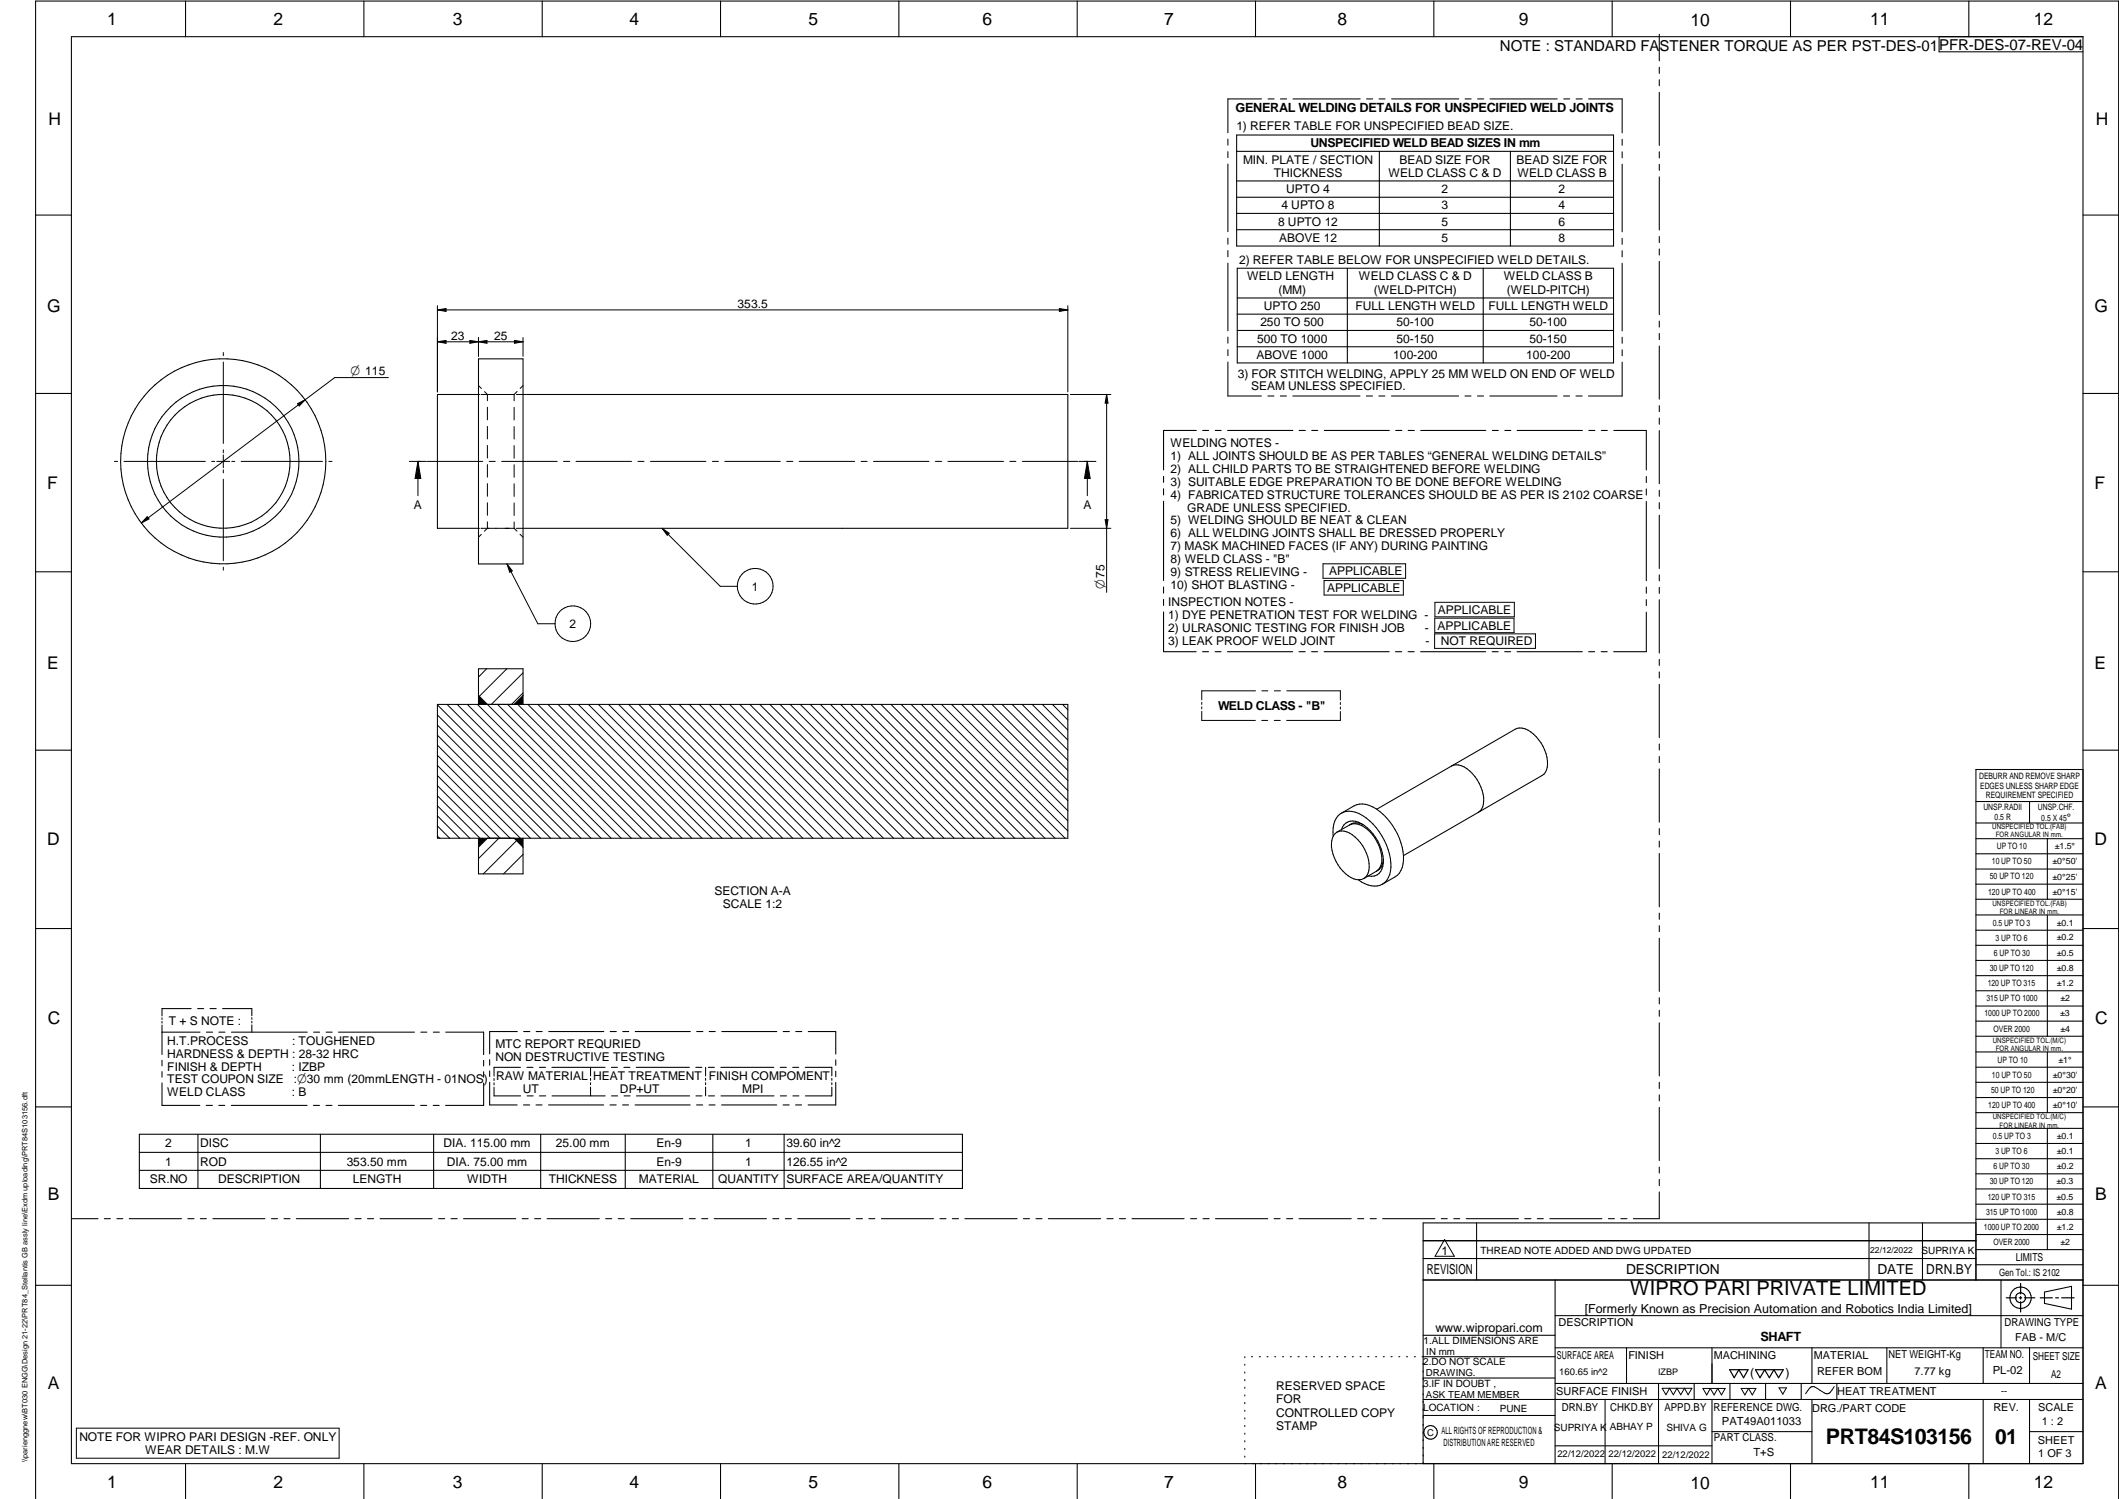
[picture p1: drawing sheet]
<svg xmlns="http://www.w3.org/2000/svg" width="594mm" height="420mm" viewBox="0 0 594 420" stroke-linecap="round" stroke-linejoin="round" font-family="sans-serif">
<defs><g id="words">
<text font-size="6" x="511.9" y="404.9">PRT84S103156</text>
<text font-size="5.9" x="559.4" y="404.8">01</text>
<text font-size="5.6" x="457" y="363">WIPRO PARI PRIVATE LIMITED</text>
<g font-size="4.9">
<text x="30.1" y="6.9">1</text>
<text x="76.7" y="6.9">2</text>
<text x="127" y="6.9">3</text>
<text x="176.5" y="6.9">4</text>
<text x="226.7" y="6.9">5</text>
<text x="275.4" y="6.9">6</text>
<text x="326.4" y="6.9">7</text>
<text x="375" y="6.9">8</text>
<text x="425.8" y="6.9">9</text>
<text x="473.9" y="7.3">10</text>
<text x="524.3" y="6.9">11</text>
<text x="570.2" y="6.9">12</text>
<text x="13.6" y="35.1">H</text>
<text x="587.6" y="35.1">H</text>
<text x="13.2" y="87.5">G</text>
<text x="587.2" y="87.5">G</text>
<text x="13.2" y="137">F</text>
<text x="587.2" y="137">F</text>
<text x="13.2" y="187.6">E</text>
<text x="587.2" y="187.6">E</text>
<text x="13.2" y="237">D</text>
<text x="587.2" y="237">D</text>
<text x="13.4" y="287.1">C</text>
<text x="587.4" y="287.1">C</text>
<text x="13.4" y="336.2">B</text>
<text x="587.4" y="336.2">B</text>
<text x="13.4" y="389.3">A</text>
<text x="587.4" y="389.3">A</text>
<text x="30.1" y="416.9">1</text>
<text x="76.7" y="416.9">2</text>
<text x="127" y="416.9">3</text>
<text x="176.5" y="416.9">4</text>
<text x="226.7" y="416.9">5</text>
<text x="275.4" y="416.9">6</text>
<text x="326.4" y="416.9">7</text>
<text x="375" y="416.9">8</text>
<text x="425.8" y="416.9">9</text>
<text x="473.9" y="417.3">10</text>
<text x="524.3" y="416.9">11</text>
<text x="570.2" y="416.9">12</text>
</g>
<g font-size="4.2">
<text x="420.5" y="14.3">NOTE : STANDARD FASTENER TORQUE AS PER PST-DES-01</text>
<text x="543.6" y="14">PFR-DES-07-REV-04</text>
</g>
<g font-size="3.9">
<text x="400" y="357.1">REVISION</text>
<text x="455.9" y="357.1">DESCRIPTION</text>
<text x="526.4" y="357.1">DATE</text>
<text x="540" y="357.1">DRN.BY</text>
</g>
<g font-size="3.7">
<text x="98.2" y="105.2">O 115</text>
<text x="309.7" y="165.2" transform="rotate(-90 309.7 165.2)">O75</text>
</g>
<g font-size="3.6">
<text x="346.4" y="31.4">GENERAL WELDING DETAILS FOR UNSPECIFIED WELD JOINTS</text>
<text x="493.6" y="375.8">SHAFT</text>
</g>
<g font-size="3.5">
<text x="444.3" y="368">[Formerly Known as Precision Automation and Robotics India Limited]</text>
<text x="402.4" y="373.3">www.wipropari.com</text>
<text x="490.6" y="385.9">(</text>
<text x="500.6" y="385.9">)</text>
</g>
<g font-size="3.4">
<text x="346.6" y="36.4">1) REFER TABLE FOR UNSPECIFIED BEAD SIZE.</text>
<text x="367.4" y="41.3">UNSPECIFIED WELD BEAD SIZES IN mm</text>
<text x="348.5" y="45.8">MIN. PLATE / SECTION</text>
<text x="392.3" y="45.8">BEAD SIZE FOR</text>
<text x="425.1" y="45.8">BEAD SIZE FOR</text>
<text x="357.1" y="49.6">THICKNESS</text>
<text x="389.2" y="49.6">WELD CLASS C &amp; D</text>
<text x="425.4" y="49.6">WELD CLASS B</text>
<text x="359.2" y="58.7">4 UPTO 8</text>
<text x="360.6" y="54.1">UPTO 4</text>
<text x="404.1" y="54.1">2</text>
<text x="404.1" y="58.7">3</text>
<text x="437" y="54.1">2</text>
<text x="437" y="58.7">4</text>
<text x="358.3" y="63.2">8 UPTO 12</text>
<text x="404.1" y="63.2">5</text>
<text x="437" y="63.2">6</text>
<text x="358.6" y="67.8">ABOVE 12</text>
<text x="404.1" y="67.8">5</text>
<text x="437" y="67.8">8</text>
<text x="347.4" y="74">2) REFER TABLE BELOW FOR UNSPECIFIED WELD DETAILS.</text>
<text x="349.6" y="78.6">WELD LENGTH</text>
<text x="358.4" y="82.4">(MM)</text>
<text x="381" y="78.6">WELD CLASS C &amp; D</text>
<text x="385.2" y="82.4">(WELD-PITCH)</text>
<text x="421.6" y="78.6">WELD CLASS B</text>
<text x="422.5" y="82.4">(WELD-PITCH)</text>
<text x="206.8" y="86.3">353.5</text>
<text x="354.3" y="87">UPTO 250</text>
<text x="380" y="87">FULL LENGTH WELD</text>
<text x="417.3" y="87">FULL LENGTH WELD</text>
<text x="126.5" y="95.2">23</text>
<text x="138.5" y="95.2">25</text>
<text x="353.3" y="91.5">250 TO 500</text>
<text x="391.5" y="91.5">50-100</text>
<text x="428.8" y="91.5">50-100</text>
<text x="352.3" y="100.6">ABOVE 1000</text>
<text x="352.4" y="96.1">500 TO 1000</text>
<text x="390.6" y="100.6">100-200</text>
<text x="391.5" y="96.1">50-150</text>
<text x="427.9" y="100.6">100-200</text>
<text x="428.8" y="96.1">50-150</text>
<text x="347" y="105.8">3) FOR STITCH WELDING, APPLY 25 MM WELD ON END OF WELD</text>
<text x="350.8" y="109.4">SEAM UNLESS SPECIFIED.</text>
<text x="328.2" y="125.4">WELDING NOTES -</text>
<text x="328.2" y="129">1) ALL JOINTS SHOULD BE AS PER TABLES “GENERAL WELDING DETAILS”</text>
<text x="328.2" y="132.6">2) ALL CHILD PARTS TO BE STRAIGHTENED BEFORE WELDING</text>
<text x="328.2" y="136.2">3) SUITABLE EDGE PREPARATION TO BE DONE BEFORE WELDING</text>
<text x="116" y="142.5">A</text>
<text x="303.7" y="142.5">A</text>
<text x="328.2" y="139.8">4) FABRICATED STRUCTURE TOLERANCES SHOULD BE AS PER IS 2102 COARSE</text>
<text x="332.9" y="143.4">GRADE UNLESS SPECIFIED.</text>
<text x="328.2" y="147">5) WELDING SHOULD BE NEAT &amp; CLEAN</text>
<text x="328.2" y="150.6">6) ALL WELDING JOINTS SHALL BE DRESSED PROPERLY</text>
<text x="328.2" y="154.2">7) MASK MACHINED FACES (IF ANY) DURING PAINTING</text>
<text x="328.2" y="157.8">8) WELD CLASS - &quot;B&quot;</text>
<text x="328.2" y="161.4">9) STRESS RELIEVING -</text>
<text x="372.7" y="161.2">APPLICABLE</text>
<text x="210.8" y="165.5">1</text>
<text x="328.2" y="165">10) SHOT BLASTING -</text>
<text x="372.1" y="165.9">APPLICABLE</text>
<text x="327.5" y="169.9">INSPECTION NOTES -</text>
<text x="327.5" y="173.5">1) DYE PENETRATION TEST FOR WELDING -</text>
<text x="403.1" y="172">APPLICABLE</text>
<text x="159.7" y="176">2</text>
<text x="327.5" y="177.1">2) ULRASONIC TESTING FOR FINISH JOB</text>
<text x="399.5" y="177.1">-</text>
<text x="403" y="176.5">APPLICABLE</text>
<text x="327.5" y="180.7">3) LEAK PROOF WELD JOINT</text>
<text x="399.7" y="180.7">-</text>
<text x="404" y="180.9">NOT REQUIRED</text>
<text x="341.5" y="199.1">WELD CLASS - &quot;B&quot;</text>
<text x="200.3" y="251">SECTION A-A</text>
<text x="202.7" y="254.6">SCALE 1:2</text>
<text x="47.3" y="287.3">T + S NOTE :</text>
<text x="46.9" y="292.9">H.T.PROCESS</text>
<text x="81.9" y="292.9">: TOUGHENED</text>
<text x="138.9" y="293.8">MTC REPORT REQURIED</text>
<text x="46.9" y="296.5">HARDNESS &amp; DEPTH : 28-32 HRC</text>
<text x="138.9" y="297.4">NON DESTRUCTIVE TESTING</text>
<text x="46.9" y="300.1">FINISH &amp; DEPTH</text>
<text x="46.9" y="303.7">TEST COUPON SIZE</text>
<text x="81.8" y="300.1">: IZBP</text>
<text x="82.4" y="303.7">:O30 mm (20mmLENGTH - 01NOS)</text>
<text x="139.1" y="302.8">RAW MATERIAL HEAT TREATMENT FINISH COMPOMENT</text>
<text x="46.9" y="307.3">WELD CLASS</text>
<text x="81.8" y="307.3">: B</text>
<text x="146.6" y="306.4">UT</text>
<text x="173.8" y="306.4">DP+UT</text>
<text x="208.1" y="306.4">MPI</text>
<text x="46.3" y="321.6">2</text>
<text x="56.1" y="321.6">DISC</text>
<text x="124.4" y="321.6">DIA. 115.00 mm</text>
<text x="155.9" y="321.6">25.00 mm</text>
<text x="184" y="321.6">En-9</text>
<text x="208.9" y="321.6">1</text>
<text x="220.5" y="321.6">39.60 in^2</text>
<text x="46.3" y="326.7">1</text>
<text x="56.1" y="326.7">ROD</text>
<text x="97.2" y="326.7">353.50 mm</text>
<text x="125.3" y="326.7">DIA. 75.00 mm</text>
<text x="184" y="326.7">En-9</text>
<text x="208.9" y="326.7">1</text>
<text x="220.5" y="326.7">126.55 in^2</text>
<text x="42" y="331.7">SR.NO</text>
<text x="61.2" y="331.7">DESCRIPTION</text>
<text x="98.9" y="331.7">LENGTH</text>
<text x="131" y="331.7">WIDTH</text>
<text x="153.8" y="331.7">THICKNESS</text>
<text x="179.1" y="331.7">MATERIAL</text>
<text x="201.4" y="331.7">QUANTITY</text>
<text x="220.5" y="331.7">SURFACE AREA/QUANTITY</text>
<text x="404.1" y="351.7">1</text>
<text x="357.8" y="389.5">RESERVED SPACE</text>
<text x="357.8" y="393.3">FOR</text>
<text x="357.8" y="397">CONTROLLED COPY</text>
<text x="357.8" y="400.8">STAMP</text>
<text x="22.3" y="403.9">NOTE FOR WIPRO PARI DESIGN -REF. ONLY</text>
<text x="40.7" y="407.5">WEAR DETAILS : M.W</text>
</g>
<g font-size="3.1">
<text x="565.1" y="353.5">LIMITS</text>
<text x="437" y="371.6">DESCRIPTION</text>
<text x="562" y="371.7">DRAWING TYPE</text>
<text x="565" y="376">FAB - M/C</text>
<text x="436.5" y="380.8">SURFACE AREA</text>
<text x="456.5" y="380.8">FINISH</text>
<text x="480.5" y="380.8">MACHINING</text>
<text x="508.5" y="380.9">MATERIAL</text>
<text x="529.5" y="380.7">NET WEIGHT-Kg</text>
<text x="556.5" y="380.7">TEAM NO.</text>
<text x="569.9" y="381.2">SHEET SIZE</text>
<text x="509.4" y="385.4">REFER BOM</text>
<text x="536.7" y="385.3">7.77 kg</text>
<text x="558.7" y="385.2">PL-02</text>
<text x="575" y="386.1">A2</text>
<text x="436.3" y="391">SURFACE FINISH</text>
<text x="437.8" y="395.5">DRN.BY</text>
<text x="451.4" y="395.4">CHKD.BY</text>
<text x="466.6" y="395.5">APPD.BY</text>
<text x="480.4" y="395.4">REFERENCE DWG.</text>
<text x="508.1" y="395.7">DRG./PART CODE</text>
<text x="515.1" y="391">HEAT TREATMENT</text>
<text x="558.9" y="395.5">REV.</text>
<text x="571.4" y="395.6">SCALE</text>
<text x="482.7" y="399.4">PAT49A011033</text>
<text x="572.4" y="399.5">1 : 2</text>
<text x="480.5" y="404">PART CLASS.</text>
<text x="491.6" y="408">T+S</text>
<text x="571.4" y="404.7">SHEET</text>
<text x="571.4" y="408.5">1 OF 3</text>
</g>
<text font-size="3" x="579.5" y="230.1">°</text>
<g font-size="2.8">
<text x="415.1" y="351.5">THREAD NOTE ADDED AND DWG UPDATED</text>
<text x="538.7" y="351.4">SUPRIYA K</text>
<text x="560.4" y="357.7">Gen Tol.: IS 2102</text>
<text x="399.1" y="376.6">1.ALL DIMENSIONS ARE</text>
<text x="399" y="382.7">2.DO NOT SCALE</text>
<text x="399" y="388.7">3.IF IN DOUBT ,</text>
<text x="399" y="395.4">LOCATION :</text>
<text x="420.5" y="395.6">PUNE</text>
<text x="404.1" y="402">ALL RIGHTS OF REPRODUCTION &amp;</text>
<text x="435.6" y="401.2">SUPRIYA K</text>
<text x="451.3" y="400.9">ABHAY P</text>
<text x="467.2" y="401.1">SHIVA G</text>
<text x="404.7" y="405.4">DISTRIBUTION ARE RESERVED</text>
</g>
<g font-size="2.7">
<text x="399.9" y="379.7">IN mm</text>
<text x="399.7" y="385.7">DRAWING.</text>
<text x="437.2" y="385.5">160.65 in^2</text>
<text x="399.7" y="391.8">ASK TEAM MEMBER</text>
<text x="400.1" y="402.5">C</text>
<text x="436.6" y="408.4">22/12/2022</text>
<text x="450.9" y="408.5">22/12/2022</text>
<text x="466" y="408.6">22/12/2022</text>
</g>
<g font-size="2.5">
<text x="554.9" y="218.3">DEBURR AND REMOVE SHARP</text>
<text x="555.2" y="221">EDGES UNLESS SHARP EDGE</text>
<text x="556.1" y="227.1">UNSP.RADII</text>
<text x="556.8" y="223.8">REQUIREMENT SPECIFIED</text>
<text x="571.4" y="226.9">UNSP.CHF.</text>
<text x="559.2" y="229.9">0.5 R</text>
<text x="572.3" y="230.1">0.5 X 45</text>
<text x="559.8" y="238">UP TO 10</text>
<text x="576.1" y="238.1">±1.5°</text>
<text x="558.5" y="242.2">10 UP TO 50</text>
<text x="575.5" y="242.3">±0°50'</text>
<text x="557.4" y="250.7">120 UP TO 400</text>
<text x="557.9" y="246.5">50 UP TO 120</text>
<text x="575.5" y="250.7">±0°15'</text>
<text x="575.5" y="246.5">±0°25'</text>
<text x="558.7" y="259.4">0.5 UP TO 3</text>
<text x="559.5" y="263.7">3 UP TO 6</text>
<text x="576.6" y="263.6">±0.2</text>
<text x="576.6" y="259.4">±0.1</text>
<text x="559" y="267.9">6 UP TO 30</text>
<text x="576.6" y="267.9">±0.5</text>
<text x="557.8" y="272.2">30 UP TO 120</text>
<text x="576.6" y="272.2">±0.8</text>
<text x="556.9" y="280.7">315 UP TO 1000</text>
<text x="557.3" y="276.4">120 UP TO 315</text>
<text x="576.6" y="276.4">±1.2</text>
<text x="577.7" y="280.7">±2</text>
<text x="556.4" y="284.9">1000 UP TO 2000</text>
<text x="577.6" y="284.9">±3</text>
<text x="558.9" y="289.2">OVER 2000</text>
<text x="577.7" y="289.3">±4</text>
<text x="560" y="297.9">UP TO 10</text>
<text x="577.1" y="297.9">±1°</text>
<text x="558.5" y="302.1">10 UP TO 50</text>
<text x="575.5" y="302.1">±0°30'</text>
<text x="557.4" y="310.6">120 UP TO 400</text>
<text x="558.2" y="306.3">50 UP TO 120</text>
<text x="575.5" y="310.6">±0°10'</text>
<text x="575.5" y="306.4">±0°20'</text>
<text x="558.8" y="319.2">0.5 UP TO 3</text>
<text x="559.4" y="323.4">3 UP TO 6</text>
<text x="576.6" y="323.5">±0.1</text>
<text x="576.6" y="319.2">±0.1</text>
<text x="558.9" y="327.7">6 UP TO 30</text>
<text x="576.7" y="327.7">±0.2</text>
<text x="557.8" y="332">30 UP TO 120</text>
<text x="576.6" y="332">±0.3</text>
<text x="556.8" y="340.5">315 UP TO 1000</text>
<text x="557.3" y="336.3">120 UP TO 315</text>
<text x="576.6" y="336.3">±0.5</text>
<text x="576.6" y="340.5">±0.8</text>
<text x="556.2" y="344.7">1000 UP TO 2000</text>
<text x="576.6" y="344.7">±1.2</text>
<text x="558.9" y="349">OVER 2000</text>
<text x="577.6" y="349">±2</text>
<text x="464.9" y="385.5">IZBP</text>
<text x="561.1" y="390.8">--</text>
</g>
<text font-size="2.4" x="524.3" y="351.2">22/12/2022</text>
<g font-size="2.1">
<text x="558.5" y="232.4">UNSPECIFIED TOL.(FAB)</text>
<text x="559.5" y="234.7">FOR ANGULAR IN mm.</text>
<text x="558.6" y="253.9">UNSPECIFIED TOL.(FAB)</text>
<text x="560.7" y="256.3">FOR LINEAR IN mm.</text>
<text x="558.7" y="292.3">UNSPECIFIED TOL.(M/C)</text>
<text x="559.6" y="294.7">FOR ANGULAR IN mm.</text>
<text x="558.7" y="313.7">UNSPECIFIED TOL.(M/C)</text>
<text x="560.6" y="316.1">FOR LINEAR IN mm.</text>
<text x="7.7" y="409.8" transform="rotate(-90 7.7 409.8)">\\parienggnew\BT030 ENGG\Design 21-22\PRT84_Stellantis GB assly line\Exdm uploading\PRT84S103156.dft</text>
</g>
</g></defs>
<g fill="none" stroke="#000" stroke-width=".3">
<path d="M20 10.3h564v400h-564zM52 .3v10M102 .3v10M152 .3v10M202 .3v10M252 .3v10M302 .3v10M352 .3v10M402 .3v10M452 .3v10M465.2 9.6v7.5M465.2 18.8v1.8"/>
<path d="M502 .3v10M543.6 10.3v4.2h40.4M552 .3v10M344.2 39v1.7M346.7 37.8h105.7v31.2h-105.7zM353.7 27.7h-9.5v9.5M355.5 27.7h1.7M359 27.7h1.7M362.5 27.7h18.8M383.1 27.7h1.7M386.6 27.7h1.7M390.1 27.7h18.9"/>
<path d="M410.8 27.7h1.6M414.3 27.7h1.7M417.7 27.7h18.9M438.4 27.7h1.7M441.9 27.7h1.7M445.4 27.7h9.4v9.6M454.8 39v1.7M465.2 22.4v1.6M465.2 25.9v14.9M344.2 42.5v1.7M344.2 46v18.9M346.7 42.4h105.7"/>
<path d="M346.7 50.7h105.7M346.7 55.3h105.7M346.7 59.8h105.7M386.7 42.4v26.6M423.5 42.4v26.6M454.8 42.5v1.7M454.8 46v19M465.2 42.5v1.8M465.2 46.1v1.7M465.2 49.6v14.9M10 60.3h10M344.2 66.8v1.7"/>
<path d="M344.2 70.2v1.8M344.2 73.7v19M346.7 64.4h105.7M346.9 75.2h105.5v26.5h-105.5zM377.7 75.2v26.5M415.8 75.2v26.5M454.8 66.8v1.7M454.8 70.3v1.7M454.8 73.8v19M465.2 66.3v1.7M465.2 69.8v1.7M465.2 73.3v14.9"/>
<path d="M584 60.3h10M344.2 94.5v1.7M344.2 98v1.7M346.9 83.5h105.5M346.9 88.1h105.5M346.9 92.6h105.5M346.9 97.2h105.5M454.8 94.5v1.7M454.8 98v1.7M465.2 90v1.7M465.2 93.5v1.7M465.2 97v14.9"/>
<path d="M10 110.3h10M134.1 110.6h-11.5v37.5h11.5M134.1 100.6h12.5v57.5h-12.5zM146.6 110.6h152.8v37.5h-152.8M344.2 101.5v9.5h9.4M355.5 111h1.7M358.9 111h1.8M362.5 111h18.8M383.1 111h1.7M386.6 111h1.7M390.1 111h18.8M410.7 111h1.7"/>
<path d="M414.2 111h1.7M417.7 111h18.8M438.4 111h1.6M441.8 111h1.8M454.8 101.5v9.5h-9.5M465.2 113.7v1.7M465.2 117.2v1.7M584 110.3h10M326.2 133.5v1.7M326.2 137v1.7M335.4 120.6h-9.2v11.1M337.2 120.6h1.7"/>
<path d="M340.7 120.6h1.7M344.2 120.6h18.3M364.2 120.6h1.8M367.7 120.6h1.7M371.3 120.6h18.2M391.3 120.6h1.7M394.8 120.6h1.7M398.3 120.6h18.3M418.4 120.6h1.7M421.9 120.6h1.7M425.4 120.6h18.2M445.4 120.6h1.7"/>
<path d="M448.9 120.6h1.7M452.5 120.6h9.1v11.1M461.6 133.6v1.7M461.6 137v1.8M465.2 120.7v14.9M465.2 137.4v1.7M326.2 140.5v22.2M461.6 140.5v22.3M465.2 140.9v1.7M465.2 144.4v14.9M10 160.3h10M326.2 171.5v11.2h9.2"/>
<path d="M326.2 164.5v1.7M326.2 168v1.7M461.6 171.6v11.1h-9.2M461.6 164.5v1.8M461.6 168.1v1.7M465.2 161.1v1.7M465.2 164.6v1.7M465.2 168.1v14.9M584 160.3h10M122.6 197.4h176.8v37.5h-176.8zM134.1 197.4v-9.9h12.5v9.9M134.1 194.9l2.5 2.5"/>
<path d="M146.6 194.9l-2.5 2.5M337.1 182.7h1.7M340.6 182.7h1.7M344.1 182.7h18.3M364.2 182.7h1.7M367.7 182.7h1.7M371.2 182.7h18.3M391.2 182.7h1.8M394.8 182.7h1.7M398.3 182.7h18.2M418.3 182.7h1.7M421.8 182.7h1.7"/>
<path d="M425.3 182.7h18.3M445.4 182.7h1.7M448.9 182.7h1.7M465.2 184.8v1.7M465.2 188.3v1.7M465.2 191.8v15M10 210.3h10M406.9 214.7a4.4 4.4 0 0 1 5.2 1.4 11.3 11.3 0 0 1 3.8 9.3 3.2 3.2 0 0 1-1.5 2.3M465.2 208.5v1.7M465.2 212v1.7M465.2 215.5v15M584 215.7h-30v143.1"/>
<path d="M584 210.3h10M134.1 234.9v10h12.5v-10M136.6 234.9l-2.5 2.5M144.1 234.9l2.5 2.5M373.8 234.4a6.8 6.8 0 0 1 2-6.3 6.3 6.3 0 0 1 7.2 1.2 17.6 17.6 0 0 1 6.8 14.8 5.4 5.4 0 0 1-2.2 3.7M374.8 233.3a4.4 4.4 0 0 1 5.1 1.4 10.7 10.7 0 0 1 3.7 10l-.7 1.2-.6 .4M374.8 233.3a5.3 5.3 0 0 0-1.1 6.1 10.4 10.4 0 0 0 6.6 7.1h1.4l.6-.2M376.1 227.9l3.5-2a6.6 6.6 0 0 1 7.2 1.6 17.2 17.2 0 0 1 6.6 14.6 5.2 5.2 0 0 1-2.3 3.7l-3.5 2M376.1 232.5a3.5 3.5 0 0 1 5.6-1.6 12.6 12.6 0 0 1 6 11.9 3.3 3.3 0 0 1-4.1 2.7M378.4 231.2a4 4 0 0 1 4.3 .8 11.5 11.5 0 0 1 4.6 9.9 3.4 3.4 0 0 1-1.4 2.3M378.4 231.2l-3.6 2.1M382.2 231.2a3.4 3.4 0 0 0-3.8 0"/>
<path d="M386 226.8l38.8-22.4a4.4 4.4 0 0 1 5.1 1.4 10.7 10.7 0 0 1 3.7 10l-.7 1.2-.6 .4-38.8 22.4M465.2 232.2v1.7M465.2 235.8v1.6M465.2 239.2v15M554 224.7h30M554 230.7h30M554 235.1h30M554 239.3h30M569 224.7v6M574 235.1v17M380.8 246.6a6.3 6.3 0 0 0 6.8 1.2M385.9 244.2l-3.6 2.1"/>
<path d="M387.9 240.9a3.5 3.5 0 0 1-2 3.3M465.2 255.9v1.8M465.2 259.5v1.7M554 243.6h30M554 247.8h30M554 252.1h30M554 256.5h30M574 256.5v33.9M10 260.3h10M465.2 263v14.9M465.2 279.7v1.7M554 260.7h30"/>
<path d="M554 265h30M554 269.2h30M554 273.5h30M554 277.7h30M584 260.3h10M45.4 289.3h10.7M45.4 285.3v.4M45.4 286.3v.5M45.4 287.3v8.3M45.4 297.2v1.5M53.6 282.7h-8.2v2M55.4 282.7h1.7"/>
<path d="M57.9 289.3h1.7M58.9 282.7h1.7M61.4 289.3h1.7M62.4 282.7h8.2v2M64.9 289.3h21.2M70.6 285.2v.5M70.6 286.3v.4M70.6 287.3v2M87.9 289.3h1.7M91.4 289.3h1.7M94.9 289.3h21.3M118 289.3h1.7"/>
<path d="M121.5 289.3h1.7M125 289.3h10.6v6.3M135.6 297.2v1.6M137.3 297v1.6M145 289.1h-7.7v6.3M145.9 299.2h-7.4v2.4M146.8 289.1h1.7M147.7 299.2h1.7M150.3 289.1h1.7M151.2 299.2h1.7M153.8 289.1h15.5M154.7 299.2h14.9"/>
<path d="M165.6 299.2v2.4M171.1 289.1h1.7M171.4 299.2h1.7M174.6 289.1h1.7M174.9 299.2h1.7M178.1 289.1h15.4M178.4 299.2h14.9M195.1 299.2h1.7M195.3 289.1h1.8M197.8 299.2v2.4M198.6 299.2h1.7M198.8 289.1h1.7"/>
<path d="M202.1 299.2h14.9M202.3 289.1h15.5M218.7 299.2h1.8M219.6 289.1h1.7M222.2 299.2h1.7M223.1 289.1h1.7M225.8 299.2h7.4v2.4M226.6 289.1h7.7v6.3M234.3 297.1v1.5M465.2 283.2v1.7M465.2 286.7v14.9M554 282h30"/>
<path d="M554 286.2h30M554 290.4h30M554 294.9h30M554 299.1h30M574 294.9v17M10 310.3h10M39.1 317.9h230.7v15.2h-230.7zM45.4 300.4v1.5M45.4 303.5v6.3h10.6M55.5 317.9v15.2M57.8 309.8h1.8M61.3 309.8h1.7"/>
<path d="M64.8 309.8h21.3M87.9 309.8h1.7M89.8 317.9v15.2M91.4 309.8h1.7M94.9 309.8h21.3M117.9 309.8h1.7M121.4 309.8h1.7M121.6 317.9v15.2M135.6 300.4v1.6M135.6 303.6v6.2h-10.7M137.3 300.2v1.6M137.3 303.4v6.3h7.7"/>
<path d="M138.5 304.8v2.4h7.5M138.5 302.3v.6M138.5 303.5v.6M146.8 309.7h1.7M147.8 307.2h1.7M150.3 309.7h1.7M151.3 307.2h1.7M151.6 317.9v15.2M153.8 309.7h15.4M154.8 307.2h14.9M165.6 302.3v.5M165.6 303.5v.5"/>
<path d="M165.6 304.7v2.5M171 309.7h1.8M171.4 307.2h1.7M174.5 309.7h1.7M175 307.2h1.7M175.3 317.9v15.2M178 309.7h15.5M178.4 307.2h14.9M195.1 307.2h1.7M195.3 309.7h1.7M197.8 302.3v.5M197.8 303.5v.5"/>
<path d="M197.8 304.7v2.5M198.6 307.2h1.7M198.8 309.7h1.7M199.8 317.9v15.2M202.1 307.2h14.9M202.3 309.7h15.5M218.8 307.2h1.7M219.5 309.7h1.8M219.8 317.9v15.2M222.3 307.2h1.7M223 309.7h1.7M233.2 302.3v.5"/>
<path d="M233.2 303.5v.5M233.2 304.7v2.5h-7.4M234.3 300.2v1.6M234.3 303.4v6.3h-7.7M465.2 303.4v1.7M465.2 306.9v1.7M465.2 310.4v14.9M554 303.4h30M554 307.6h30M554 311.9h30M554 316.3h30M574 316.3v34"/>
<path d="M584 310.3h10M39.1 323h230.7M39.1 328h230.7M465.2 334.1v7.5h-7.3M465.2 327.1v1.7M465.2 330.6v1.7M554 320.5h30M554 324.8h30M554 329h30M554 333.2h30M554 337.5h30M20.1 341.6h7.4"/>
<path d="M29.2 341.6h1.7M32.8 341.6h1.7M36.2 341.6h14.7M52.7 341.6h1.7M56.2 341.6h1.7M59.7 341.6h14.6M76.1 341.6h1.7M79.6 341.6h1.7M83.1 341.6h14.6M99.5 341.6h1.8M103 341.6h1.7M106.5 341.6h14.7"/>
<path d="M123 341.6h1.7M126.4 341.6h1.8M130 341.6h14.6M146.4 341.6h1.7M149.9 341.6h1.7M153.4 341.6h14.6M169.8 341.6h1.7M173.3 341.6h1.7M176.8 341.6h14.6M193.2 341.6h1.7M196.7 341.6h1.8M200.2 341.6h14.7"/>
<path d="M216.7 341.6h1.6M220.2 341.6h1.7M223.6 341.6h14.7M240.1 341.6h1.7M243.6 341.6h1.7M247.1 341.6h14.6M263.5 341.6h1.7M267 341.6h1.7M270.5 341.6h14.7M286.9 341.6h1.7M290.4 341.6h1.7M293.9 341.6h14.7"/>
<path d="M310.3 341.6h1.8M313.9 341.6h1.6M317.4 341.6h14.6M333.8 341.6h1.7M337.3 341.6h1.7M340.8 341.6h14.6M357.2 341.6h1.7M360.7 341.6h1.7M364.2 341.6h14.6M380.6 341.6h1.7M384.1 341.6h1.8M387.6 341.6h14.7"/>
<path d="M399 358.8h185M399 352.8h155M399 347.8h155M404.1 341.6h1.7M407.6 341.6h1.7M411 341.6h14.7M414 342.8v16M427.5 341.6h1.7M431 341.6h1.7M434.5 341.6h14.6M436 358.8v51.5M450.9 341.6h1.7"/>
<path d="M454.4 341.6h1.7M524 342.8v16M539 342.8v16M554 342.8h-155v67.5M554 341.8h30M554 346h30M554 350.3h30M554 354.5h30M561 358.8v19M10 360.3h10M399 374.3h37M436 368.8h148"/>
<path d="M436 377.8h148M456 377.8v10M480 377.8v10M508 377.8v10M529 377.8v10M556 377.8v10M569 377.8v10M573.2 362.2l7.6-1.6v6.3l-7.6-1.6zM584 360.3h10M349 380.3v.3M349 382.4v.3M349 384.6v.3"/>
<path d="M349 386.7v.3M349 388.8v.3M349 391v.3M349 393.1v.3M349 395.3v.3M349 397.4v.3M349 399.5v.3M350.9 380.3h.2M353.1 380.3h.2M355.2 380.3h.3M357.4 380.3h.3M359.6 380.3h.3"/>
<path d="M361.7 380.3h.3M363.9 380.3h.3M366.1 380.3h.3M368.3 380.3h.2M370.4 380.3h.3M372.6 380.3h.3M374.8 380.3h.3M376.9 380.3h.4M379.1 380.3h.3M381.3 380.3h.3M383.4 380.3h.4M385.6 380.3h.3"/>
<path d="M387.8 380.3h.3M390 380.3h.3M392.2 380.3h.3M394.3 380.3h.3M396.5 380.3h.3M398.7 380.3h37.3M399 396.7h37M399 392.3h185M399 386.2h37M436 387.8h148M450 392.3v18M465 387.8v22.5"/>
<path d="M475 387.8v4.5M480 392.3v18M485 387.8v4.5M495 387.8v4.5M505 387.8v4.5M508 392.3v18M515 387.8v4.5M556 392.3v18M569 392.3v18M52 410.3v9.7M102 410.3v9.7M152 410.3v9.7"/>
<path d="M202 410.3v9.7M252 410.3v9.7M302 410.3v9.7M349 401.7v.3M349 403.8v.4M349 406v.3M349 408.1v.3M352 410.3v9.7M402 410.3v9.7M436 405.3h44M452 410.3v9.7M480 401.3h28"/>
<path d="M502 410.3v9.7M552 410.3v9.7M569 401.3h15M10 420v-419.7h584v419.7"/>
<circle cx="62.6" cy="129.3" r="21.2"/>
<circle cx="62.6" cy="129.3" r="18.7"/>
<circle cx="62.6" cy="129.3" r="28.8"/>
<circle cx="566.5" cy="363.7" r="1.39"/>
<circle cx="566.5" cy="363.8" r="3"/>
<circle cx="401.1" cy="401.5" r="1.9"/>
</g>
<path d="M566.5 359.7v3M562.5 363.8h2.9M566.1 363.8h.7M566.5 363.4v.7M566.5 364.9v2.8M567.6 363.8h2.9M572 363.8h3.4M576.3 363.8h.8M578 363.8h3.5M484.9 383.9h5.2l-1.3 2.3-1.3-2.3-1.3 2.3zM492.2 383.9h7.7l-1.3 2.3-1.3-2.3-1.2 2.3-1.4-2.3-1.3 2.3z" fill="none" stroke="#000" stroke-width=".34"/>
<g fill="none" stroke="#000" stroke-width=".28">
<path d="M62.6 98.8v.9M122.6 85.7v24.2M122.6 86.9l2.4-.4v.8zM122.6 95.8l2.4-.4v.8zM122.6 86.9h176.8M122.6 95.8h24M131.7 95.4l2.4 .4-2.4 .4zM134.1 94.6v5.3M134.1 95.8l2.4-.4v.8zM144.2 95.4l2.4 .4-2.4 .4zM146.6 94.6v5.3M297 86.5l2.4 .4-2.4 .4z"/>
<path d="M299.4 85.7v24.2M62.6 101.5v22.8M83.4 113.2l2.1-1.1-1.6 1.7zM85.5 112.1l-45.9 34.5M108.9 105.8h-15.1l-8.3 6.3M134.1 110.6h.4M134.1 108.1l.9 .8M134.9 110.6h9.2M135.8 109.8l.8 .8v1.7M136.6 114.1v3.6M136.6 119.5v3.5M144.1 110.6v1.8"/>
<path d="M144.1 114.2v3.5M144.1 119.5v3.6M144.8 110.6h1.8M145 109.7l-.9 .9M146.6 108.1l-.8 .8M300.1 110.6h11.3M310.3 110.6l.3 2.4h-.8zM310.3 110.6v55.4M32.1 129.3h.9M34.7 129.3h22.9M59.3 129.3h.9M60.8 129.3h3.6"/>
<path d="M62.6 126.1v.8M62.6 127.5v3.6M62.6 131.7v.8M62.6 134.3v22.8M65 129.3h.8M67.6 129.3h22.8M92.2 129.3h.9M114.8 129.3h4.7M117.2 129.3v9.6M117.2 129.3l.8 4.8h-1.6zM119.8 129.3h15.5M136.6 124.8v3.6"/>
<path d="M136.6 130.2v3.5M136.6 135.6v3.5M137.2 129.3h1.6M140.6 129.3h15.6M144.1 124.9v3.5M144.1 130.3v3.5M144.1 135.6v3.5M158 129.3h1.7M161.5 129.3h15.6M178.9 129.3h1.6M182.4 129.3h15.5M199.7 129.3h1.7"/>
<path d="M203.2 129.3h15.6M220.5 129.3h1.8M224.1 129.3h15.5M241.4 129.3h1.7M244.9 129.3h15.6M262.2 129.3h1.8M265.8 129.3h15.5M283.1 129.3h1.7M286.6 129.3h15.6M302.5 129.3h4.7M304.8 129.3l.8 4.8h-1.6zM304.8 129.3v9.6"/>
<path d="M41.3 144.8l.5 .7-2.2 1.1zM62.6 159v.8M134.1 148.1h.3M134.8 148.1h9.3M135 149.8l-.9 .8M136.6 140.9v3.5M136.6 146.3v1.8l-.8 .8M142.1 158.1l8.7 16.7h4.8M142.1 158.1l1.5 1.9-.7 .4zM144.1 141v3.5M144.1 146.3v1.8M144.1 148.1l.8 .8"/>
<path d="M144.7 148.1h1.9M145.8 149.7l.8 .9M185.6 148.1l16.3 16.2h4.8M185.6 148.1l2 1.4-.5 .5zM300.1 148.1h11.3M309.8 145.7h.8l-.3 2.4zM370.9 158h23.2v4.1h-23.2zM371.2 162.7h22.2v4.1h-22.2zM402.2 177.7h28.3v4h-28.3zM402.2 173.3h22.3v4h-22.3zM402.3 168.8h22.3v4.1h-22.3zM122.6 197.6l37.4 37.3"/>
<path d="M125.3 197.4l37.5 37.5M128.2 197.4l37.5 37.5M131 197.4l37.5 37.5M133.9 197.4l37.4 37.5M136.4 187.5l-2.3 2.3M136.6 197.4l37.6 37.5M139.5 197.4l37.5 37.5M142.1 187.5l-7.7 7.7M142.3 197.4l37.5 37.5M145.2 197.4l37.5 37.5M146.6 188.6l-8.9 8.8M146.6 194.2l-3.2 3.2"/>
<path d="M148 197.4l37.5 37.5M150.8 197.4l37.5 37.5M153.6 197.4l37.5 37.5M156.5 197.4l37.5 37.5M159.3 197.4l37.5 37.5M162.1 197.4l37.5 37.5M165 197.4l37.4 37.5M167.8 197.4l37.5 37.5M170.6 197.4l37.5 37.5M173.4 197.4l37.5 37.5M176.3 197.4l37.5 37.5M179.1 197.4l37.5 37.5"/>
<path d="M181.9 197.4l37.5 37.5M184.7 197.4l37.5 37.5M187.6 197.4l37.5 37.5M190.4 197.4l37.5 37.5M193.2 197.4l37.5 37.5M196 197.4l37.5 37.5M198.9 197.4l37.5 37.5M201.7 197.4l37.5 37.5M204.5 197.4l37.6 37.5M207.4 197.4l37.4 37.5M210.2 197.4l37.5 37.5M213 197.4l37.5 37.5"/>
<path d="M215.9 197.4l37.5 37.5M218.7 197.4l37.5 37.5M221.5 197.4l37.5 37.5M224.4 197.4l37.4 37.5M227.2 197.4l37.5 37.5M230 197.4l37.5 37.5M232.8 197.4l37.5 37.5M235.7 197.4l37.5 37.5M238.5 197.4l37.5 37.5M241.3 197.4l37.5 37.5M244.1 197.4l37.5 37.5M247 197.4l37.5 37.5"/>
<path d="M249.8 197.4l37.5 37.5M252.6 197.4l37.5 37.5M255.4 197.4l37.5 37.5M258.3 197.4l37.5 37.5M261.1 197.4l37.5 37.5M263.9 197.4l35.5 35.5M266.8 197.4l32.6 32.7M269.6 197.4l29.8 29.8M272.4 197.4l27 27M275.2 197.4l24.2 24.2M278.1 197.4l21.3 21.4M280.9 197.4l18.5 18.5"/>
<path d="M283.8 197.4l15.6 15.7M286.5 197.4l12.9 12.9M289.4 197.4l10 10M292.2 197.4l7.2 7.2M295.1 197.4l4.3 4.4M297.9 197.4l1.5 1.6M336.9 199.4v2.5h15.1M336.9 196.8v.6M336.9 198.1v.6M352 193.6h-15.1v2.6M353.8 193.6h1.7M357.3 193.6h1.7"/>
<path d="M360.8 193.6h15v2.6M375.8 199.4v2.5h-15.1M375.8 196.9v.6M375.8 198.2v.6M122.6 200.4l34.6 34.5M122.6 203.2l31.8 31.7M122.6 206.1l28.9 28.8M122.6 208.9l26.1 26M122.6 211.7l23.3 23.2M122.6 214.5l20.4 20.4M122.6 217.4l17.6 17.5M353.7 201.9h1.7"/>
<path d="M357.2 201.9h1.7M122.6 220.2l14.8 14.7M122.6 223.1l12 11.8M122.6 225.8l9.1 9.1M122.6 228.7l6.3 6.2M122.6 231.5l3.5 3.4M122.6 234.4l.7 .5M139.9 234.9l-5.8 5.8M144.8 235.6l-9.3 9.3M146.6 239.5l-5.4 5.4M405 347.4l2.7 4.7h-5.4zM466 389.1h8.3l-1 1.8-1-1.8-1.1 1.8-1.1-1.8-1 1.8-1-1.8-1 1.8z"/>
<path d="M477.4 389.2h6.3l-1.1 1.8-1-1.8-1 1.8-1.1-1.8-1 1.8zM488.1 389.2h4.2l-1 1.8-1.1-1.8-1 1.8zM498.8 389h2l-1 1.8zM514.2 388.7l-.5 .9a1.46 1.46 0 0 1-2.3 .8l-1.8-1.2a1.58 1.58 0 0 0-1.6-.5 1.58 1.58 0 0 0-1.2 1.1l-.6 .9M21.4 400.3h73.7v8.4h-73.7z"/>
<circle cx="160.6" cy="174.8" r="5"/>
<circle cx="211.7" cy="164.3" r="5"/>
</g>
<g fill="#000">
<path d="M122.6 86.9l2.4-.4v.8zM122.6 95.8l2.4-.4v.8zM131.7 95.4l2.4 .4-2.4 .4zM134.1 95.8l2.4-.4v.8zM144.2 95.4l2.4 .4-2.4 .4zM297 86.5l2.4 .4-2.4 .4zM83.4 113.2l2.1-1.1-1.6 1.7zM310.3 110.6l.3 2.4h-.8zM117.2 129.3l.8 4.8h-1.6zM304.8 129.3l.8 4.8h-1.6zM41.3 144.8l.5 .7-2.2 1.1zM185.6 148.1l2 1.4-.5 .5z"/>
<path d="M309.8 145.7h.8l-.3 2.4zM142.1 158.1l1.5 1.9-.7 .4zM134.1 194.9l2.5 2.5h-2.5zM144.1 197.4l2.5-2.5v2.5zM134.1 234.9h2.5l-2.5 2.5zM144.1 234.9h2.5v2.5z"/>
</g>
<use href="#words"/>
</svg>
